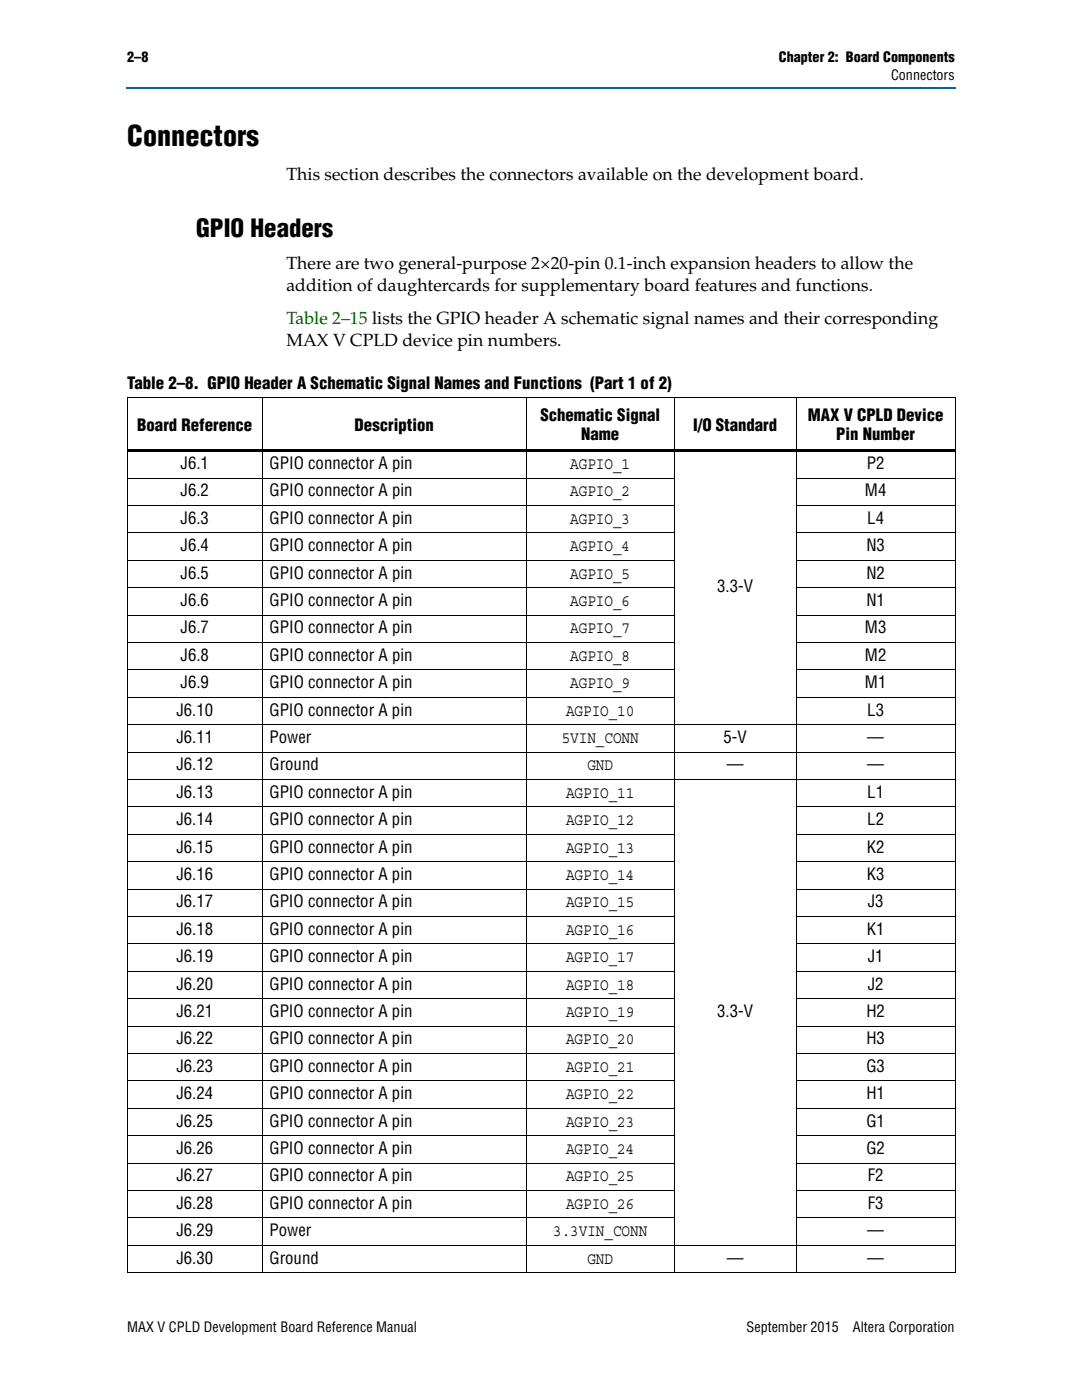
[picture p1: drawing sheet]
<svg xmlns="http://www.w3.org/2000/svg" width="216mm" height="279mm" viewBox="0 0 216 279" stroke-linecap="round" stroke-linejoin="round" font-family="sans-serif">
<defs><g id="words">
<text font-size="5.6" x="25.4" y="29.2">Connectors</text>
<text font-size="4.9" x="39.2" y="47.2">GPIO Headers</text>
<g font-size="3.5">
<text x="57.1" y="35.9">This section describes the connectors available on the development board.</text>
<text x="57.1" y="53.7">There are two general-purpose 2×20-pin 0.1-inch expansion headers to allow the</text>
<text x="57.1" y="58.1">addition of daughtercards for supplementary board features and functions.</text>
<text x="57.1" y="69">MAX V CPLD device pin numbers.</text>
</g>
<text font-size="3.5" fill="#007e00" x="57.1" y="64.6">Table 2–15 lists the GPIO header A schematic signal names and their corresponding</text>
<g font-size="3.3">
<text x="25.4" y="77.6">Table 2–8. GPIO Header A Schematic Signal Names and Functions (Part 1 of 2)</text>
<text x="27.4" y="85.9">Board Reference</text>
<text x="70.8" y="85.9">Description</text>
<text x="107.8" y="84.1">Schematic Signal</text>
<text x="116" y="87.8">Name</text>
<text x="138.3" y="85.9">I/O Standard</text>
<text x="161.2" y="84.1">MAX V CPLD Device</text>
<text x="166.9" y="87.8">Pin Number</text>
<text x="36" y="93.6">J6.1</text>
<text x="53.8" y="93.6">GPIO connector A pin</text>
<text x="113.8" y="93.6">AGPIO_1</text>
<text x="173" y="93.6">P2</text>
<text x="36" y="99.1">J6.2</text>
<text x="53.8" y="99.1">GPIO connector A pin</text>
<text x="113.8" y="99.1">AGPIO_2</text>
<text x="172.6" y="99.1">M4</text>
<text x="36" y="104.5">J6.3</text>
<text x="53.8" y="104.5">GPIO connector A pin</text>
<text x="113.8" y="104.5">AGPIO_3</text>
<text x="173.1" y="104.5">L4</text>
<text x="36" y="110">J6.4</text>
<text x="53.8" y="110">GPIO connector A pin</text>
<text x="113.8" y="110">AGPIO_4</text>
<text x="172.9" y="110">N3</text>
<text x="36" y="115.5">J6.5</text>
<text x="53.8" y="115.5">GPIO connector A pin</text>
<text x="113.8" y="115.5">AGPIO_5</text>
<text x="143.1" y="118.2">3.3-V</text>
<text x="172.9" y="115.5">N2</text>
<text x="36" y="120.9">J6.6</text>
<text x="53.8" y="120.9">GPIO connector A pin</text>
<text x="113.8" y="120.9">AGPIO_6</text>
<text x="172.9" y="120.9">N1</text>
<text x="36" y="126.4">J6.7</text>
<text x="36" y="131.9">J6.8</text>
<text x="53.8" y="126.4">GPIO connector A pin</text>
<text x="53.8" y="131.9">GPIO connector A pin</text>
<text x="113.8" y="126.4">AGPIO_7</text>
<text x="113.8" y="131.9">AGPIO_8</text>
<text x="172.6" y="126.4">M3</text>
<text x="172.6" y="131.9">M2</text>
<text x="36" y="137.4">J6.9</text>
<text x="53.8" y="137.4">GPIO connector A pin</text>
<text x="113.8" y="137.4">AGPIO_9</text>
<text x="172.6" y="137.4">M1</text>
<text x="35.2" y="142.8">J6.10</text>
<text x="53.8" y="142.8">GPIO connector A pin</text>
<text x="112.9" y="142.8">AGPIO_10</text>
<text x="173.1" y="142.8">L3</text>
<text x="35.2" y="148.3">J6.11</text>
<text x="53.8" y="148.3">Power</text>
<text x="112.1" y="148.3">5VIN_CONN</text>
<text x="144.4" y="148.3">5-V</text>
<text x="173.1" y="148.3">—</text>
<text x="35.2" y="153.8">J6.12</text>
<text x="53.8" y="153.8">Ground</text>
<text x="117.2" y="153.8">GND</text>
<text x="145" y="153.8">—</text>
<text x="173.1" y="153.8">—</text>
<text x="35.2" y="159.2">J6.13</text>
<text x="53.8" y="159.2">GPIO connector A pin</text>
<text x="112.9" y="159.2">AGPIO_11</text>
<text x="173.1" y="159.2">L1</text>
<text x="35.2" y="164.7">J6.14</text>
<text x="53.8" y="164.7">GPIO connector A pin</text>
<text x="112.9" y="164.7">AGPIO_12</text>
<text x="173.1" y="164.7">L2</text>
<text x="35.2" y="170.2">J6.15</text>
<text x="53.8" y="170.2">GPIO connector A pin</text>
<text x="112.9" y="170.2">AGPIO_13</text>
<text x="173" y="170.2">K2</text>
<text x="35.2" y="175.6">J6.16</text>
<text x="53.8" y="175.6">GPIO connector A pin</text>
<text x="112.9" y="175.6">AGPIO_14</text>
<text x="173" y="175.6">K3</text>
<text x="35.2" y="181.1">J6.17</text>
<text x="53.8" y="181.1">GPIO connector A pin</text>
<text x="112.9" y="181.1">AGPIO_15</text>
<text x="173.1" y="181.1">J3</text>
<text x="35.2" y="186.6">J6.18</text>
<text x="53.8" y="186.6">GPIO connector A pin</text>
<text x="112.9" y="186.6">AGPIO_16</text>
<text x="173" y="186.6">K1</text>
<text x="35.2" y="192">J6.19</text>
<text x="35.2" y="197.5">J6.20</text>
<text x="53.8" y="192">GPIO connector A pin</text>
<text x="53.8" y="197.5">GPIO connector A pin</text>
<text x="112.9" y="192">AGPIO_17</text>
<text x="112.9" y="197.5">AGPIO_18</text>
<text x="173.1" y="192">J1</text>
<text x="173.1" y="197.5">J2</text>
<text x="35.2" y="203">J6.21</text>
<text x="53.8" y="203">GPIO connector A pin</text>
<text x="112.9" y="203">AGPIO_19</text>
<text x="143.1" y="203">3.3-V</text>
<text x="172.9" y="203">H2</text>
<text x="35.2" y="208.4">J6.22</text>
<text x="53.8" y="208.4">GPIO connector A pin</text>
<text x="112.9" y="208.4">AGPIO_20</text>
<text x="172.9" y="208.4">H3</text>
<text x="35.2" y="213.9">J6.23</text>
<text x="53.8" y="213.9">GPIO connector A pin</text>
<text x="112.9" y="213.9">AGPIO_21</text>
<text x="172.9" y="213.9">G3</text>
<text x="35.2" y="219.4">J6.24</text>
<text x="53.8" y="219.4">GPIO connector A pin</text>
<text x="112.9" y="219.4">AGPIO_22</text>
<text x="172.9" y="219.4">H1</text>
<text x="35.2" y="224.8">J6.25</text>
<text x="53.8" y="224.8">GPIO connector A pin</text>
<text x="112.9" y="224.8">AGPIO_23</text>
<text x="172.9" y="224.8">G1</text>
<text x="35.2" y="230.3">J6.26</text>
<text x="53.8" y="230.3">GPIO connector A pin</text>
<text x="112.9" y="230.3">AGPIO_24</text>
<text x="172.9" y="230.3">G2</text>
<text x="35.2" y="235.8">J6.27</text>
<text x="53.8" y="235.8">GPIO connector A pin</text>
<text x="112.9" y="235.8">AGPIO_25</text>
<text x="173.1" y="235.8">F2</text>
<text x="35.2" y="241.2">J6.28</text>
<text x="53.8" y="241.2">GPIO connector A pin</text>
<text x="112.9" y="241.2">AGPIO_26</text>
<text x="173.1" y="241.2">F3</text>
<text x="35.2" y="246.7">J6.29</text>
<text x="53.8" y="246.7">Power</text>
<text x="110.4" y="246.7">3.3VIN_CONN</text>
<text x="173.1" y="246.7">—</text>
<text x="35.2" y="252.2">J6.30</text>
<text x="53.8" y="252.2">Ground</text>
<text x="117.2" y="252.2">GND</text>
<text x="145" y="252.2">—</text>
<text x="173.1" y="252.2">—</text>
</g>
<g font-size="2.8">
<text x="25.4" y="12.5">2–8</text>
<text x="155.4" y="12.5">Chapter 2: Board Components</text>
<text x="177.8" y="16">Connectors</text>
<text x="25.4" y="265.8">MAX V CPLD Development Board Reference Manual</text>
<text x="149" y="265.8">September 2015</text>
<text x="170.2" y="265.8">Altera Corporation</text>
</g>
</g></defs>
<path d="M25.2 17.5h.2v.3h-.2z" fill="#00659a"/>
<path d="M25.4 17.6h165.3" fill="none" stroke="#00659a" stroke-width=".36"/>
<g fill="none" stroke="#000" stroke-width=".2">
<path d="M25.3 79.4h165.3M25.4 79.5v174.4M52.3 79.3v174.8M105 79.3v174.8M134.5 79.3v174.8M158.9 79.3v174.8M190.6 79.5v174.4M25.3 95.4h109.3M158.8 95.4h31.8M25.3 100.9h109.3M25.3 106.4h109.3M25.3 111.8h109.3"/>
<path d="M25.3 117.3h109.3M158.8 100.9h31.8M158.8 106.4h31.8M158.8 111.8h31.8M158.8 117.3h31.8M25.3 122.8h109.3M25.3 128.2h109.3M25.3 133.7h109.3M25.3 139.2h109.3M158.8 122.8h31.8M158.8 128.2h31.8M158.8 133.7h31.8"/>
<path d="M158.8 139.2h31.8M25.3 144.6h165.3M25.3 150.1h165.3M25.3 155.6h165.3M25.3 161h109.3M25.3 166.5h109.3M25.3 172h109.3M25.3 177.4h109.3M158.8 161h31.8M158.8 166.5h31.8M158.8 172h31.8M158.8 177.4h31.8"/>
<path d="M25.3 182.9h109.3M25.3 188.4h109.3M25.3 193.8h109.3M25.3 199.3h109.3M158.8 182.9h31.8M158.8 188.4h31.8M158.8 193.8h31.8M158.8 199.3h31.8M25.3 204.8h109.3M25.3 210.2h109.3M25.3 215.7h109.3M158.8 204.8h31.8"/>
<path d="M158.8 210.2h31.8M158.8 215.7h31.8M25.3 221.2h109.3M25.3 226.7h109.3M25.3 232.1h109.3M25.3 237.6h109.3M158.8 221.2h31.8M158.8 226.7h31.8M158.8 232.1h31.8M158.8 237.6h31.8M25.3 243.1h109.3M25.3 248.5h165.3"/>
<path d="M25.3 254h165.3M158.8 243.1h31.8"/>
</g>
<path d="M25.3 89.7h165.3v.5h-165.3z" fill="#000"/>
<use href="#words"/>
</svg>
